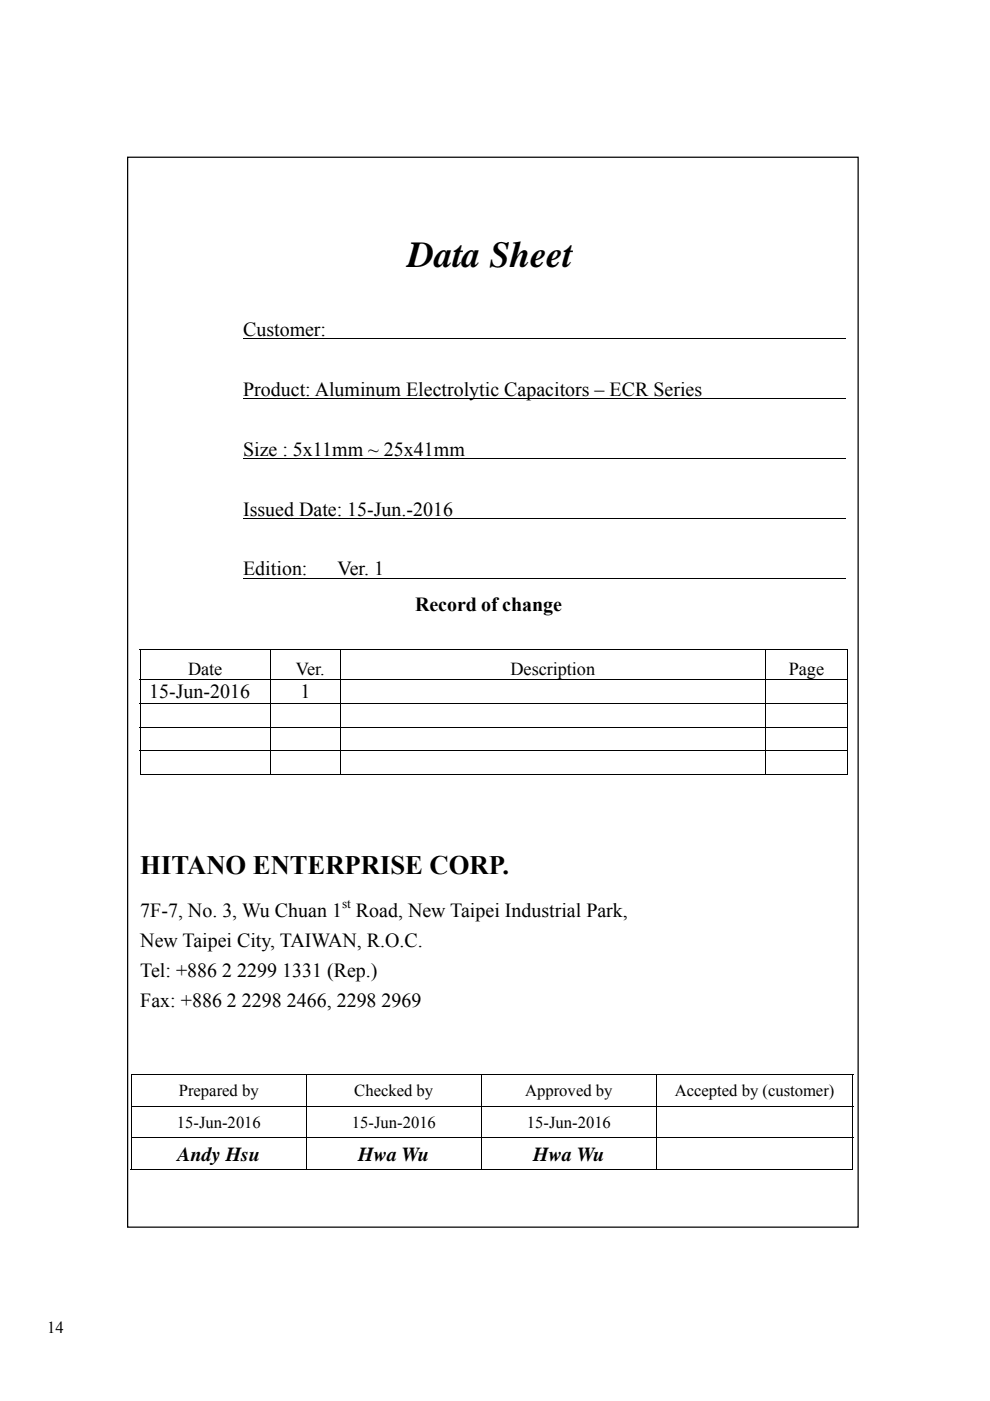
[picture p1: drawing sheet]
<svg xmlns="http://www.w3.org/2000/svg" width="210mm" height="297mm" viewBox="0 0 210 297" stroke-linecap="round" stroke-linejoin="round" font-family="sans-serif">
<defs><g id="words">
<text font-size="7.8" x="86.5" y="56.6">Data Sheet</text>
<text font-size="5.7" x="29.8" y="185.4">HITANO ENTERPRISE CORP.</text>
<g font-size="4.2">
<text x="51.6" y="71.2">Customer:</text>
<text x="51.6" y="83.9">Product: Aluminum Electrolytic Capacitors – ECR Series</text>
<text x="51.6" y="96.6">Size : 5x11mm ~ 25x41mm</text>
<text x="51.6" y="109.3">Issued Date: 15-Jun.-2016</text>
<text x="51.6" y="122">Edition:</text>
<text x="71.6" y="122">Ver. 1</text>
<text x="88.1" y="129.6">Record of change</text>
<text x="31.7" y="148.1">15-Jun-2016</text>
<text x="63.7" y="148.1">1</text>
<text x="29.8" y="194.4">7F-7, No. 3, Wu Chuan 1 Road, New Taipei Industrial Park,</text>
<text x="29.8" y="200.8">New Taipei City, TAIWAN, R.O.C.</text>
<text x="29.8" y="207.1">Tel: +886 2 2299 1331 (Rep.)</text>
<text x="29.8" y="213.5">Fax: +886 2 2298 2466, 2298 2969</text>
<text x="37.7" y="246.1">Andy Hsu</text>
<text x="76" y="246.1">Hwa Wu</text>
<text x="113.1" y="246.1">Hwa Wu</text>
</g>
<g font-size="3.9">
<text x="39.9" y="143.1">Date</text>
<text x="62.8" y="143.1">Ver.</text>
<text x="108.3" y="143.1">Description</text>
<text x="167.3" y="143.1">Page</text>
</g>
<g font-size="3.5">
<text x="37.9" y="232.5">Prepared by</text>
<text x="75.1" y="232.5">Checked by</text>
<text x="111.4" y="232.5">Approved by</text>
<text x="143.1" y="232.5">Accepted by (customer)</text>
<text x="37.5" y="239.1">15-Jun-2016</text>
<text x="74.6" y="239.1">15-Jun-2016</text>
<text x="111.8" y="239.1">15-Jun-2016</text>
<text x="10" y="282.7">14</text>
</g>
<text font-size="2.8" x="72.6" y="192.5">st</text>
</g></defs>
<path d="M27.1 33.3h154.9v226.9h-154.9z" fill="none" stroke="#000" stroke-width=".26"/>
<g fill="none" stroke="#000" stroke-width=".21">
<path d="M51.6 71.8h127.8M51.6 84.5h127.8M51.6 97.2h127.8M51.6 109.9h127.8M29.7 137.6h150.2M29.8 137.7v6.3M51.6 122.6h127.8M57.3 137.7v6.3M72.3 137.7v6.3M162.3 137.7v6.3M179.8 137.7v6.3M29.7 144.1h150.2"/>
<path d="M29.7 149.1h150.2M29.7 154.2h150.2M29.7 159.2h150.2M29.8 144.1v4.9M29.8 149.2v4.9M29.8 154.2v4.9M29.8 159.3v5M57.3 144.1v4.9M57.3 149.2v4.9M57.3 154.2v4.9M57.3 159.3v5M72.3 144.1v4.9"/>
<path d="M72.3 149.2v4.9M72.3 154.2v4.9M72.3 159.3v5M162.3 144.1v4.9M162.3 149.2v4.9M162.3 154.2v4.9M162.3 159.3v5M179.8 144.1v4.9M179.8 149.2v4.9M179.8 154.2v4.9M179.8 159.3v5M29.7 164.2h27.5"/>
<path d="M57.4 164.2h14.8M72.3 164.2h89.9M162.4 164.2h17.3M27.8 227.9h153.2M27.8 234.6h153.2M27.9 228v6.5M27.9 234.7v6.5M65 228v6.5M65 234.7v6.5M102.1 228v6.5M102.1 234.7v6.5M139.3 228v6.5"/>
<path d="M139.3 234.7v6.5M180.9 228v6.5M180.9 234.7v6.5M27.8 241.2h153.2M27.8 247.9h37.1M27.9 241.3v6.7M65 241.3v6.7M65.1 247.9h36.9M102.1 241.3v6.7M102.2 247.9h37M139.3 241.3v6.7M139.3 247.9h41.5"/>
<path d="M180.9 241.3v6.7"/>
</g>
<path d="M29.7 137.6h.1v.1h-.1zM179.7 137.6h.2v.1h-.2zM179.7 164.1h.2v.2h-.2zM27.8 227.8h.1v.2h-.1zM180.8 227.8h.2v.2h-.2zM180.8 247.8h.2v.2h-.2z" fill="#000"/>
<use href="#words"/>
</svg>
